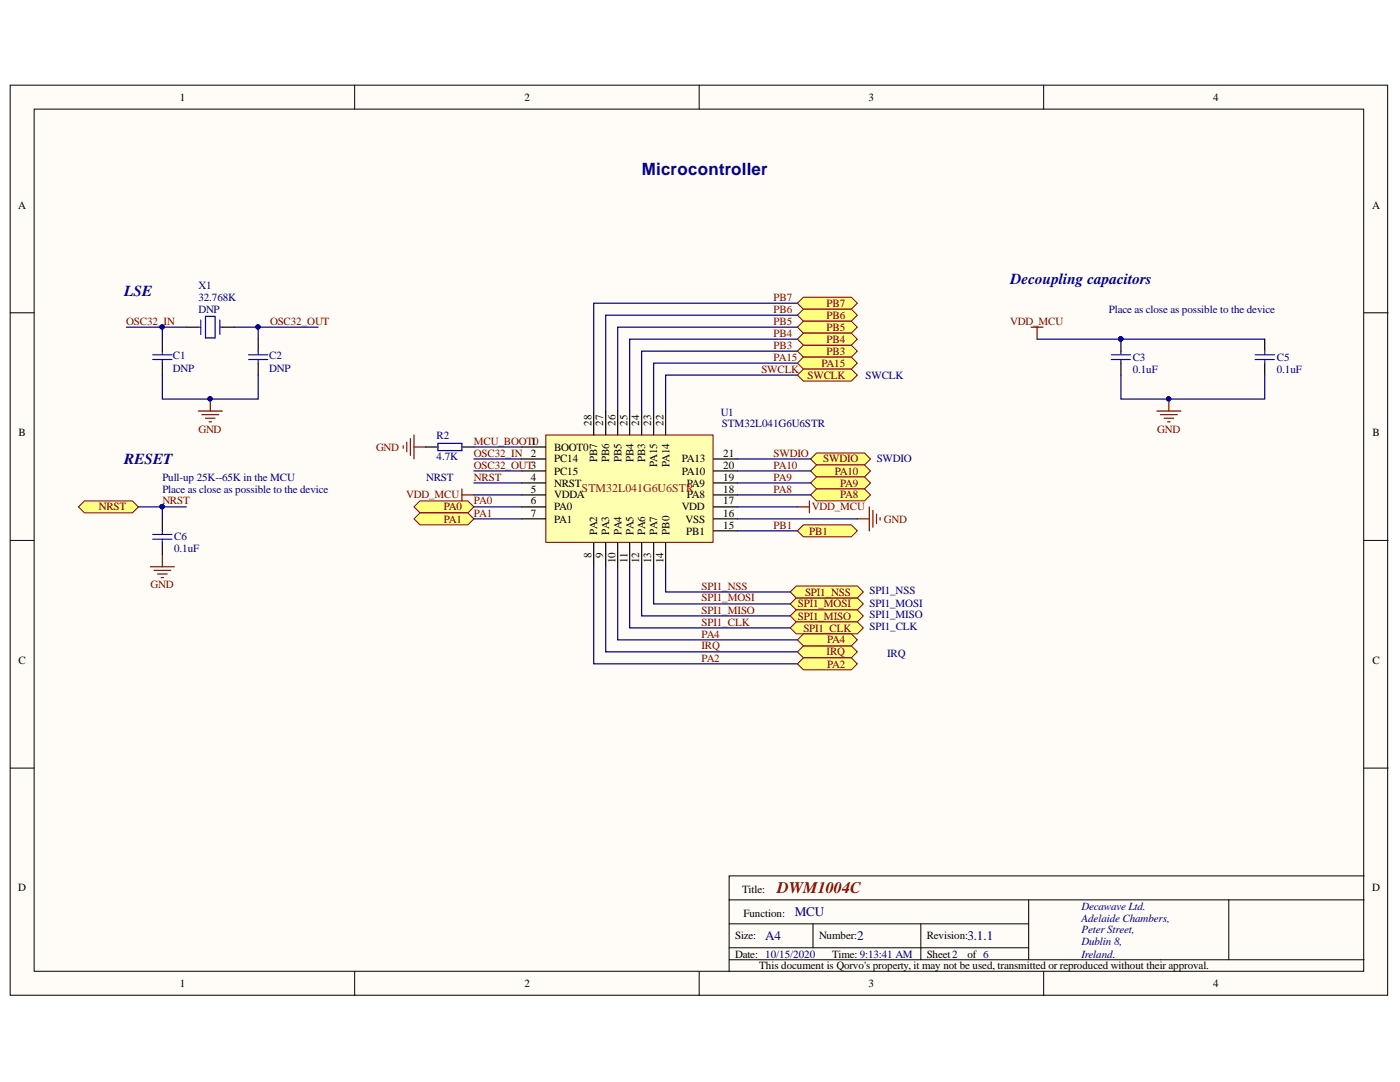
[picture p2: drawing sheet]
<svg xmlns="http://www.w3.org/2000/svg" width="279mm" height="216mm" viewBox="0 0 279 216" stroke-linecap="round" stroke-linejoin="round" font-family="sans-serif">
<defs><g id="words">
<text font-size="3.4" fill="#000080" x="128.1" y="34.9">Microcontroller</text>
<text font-size="3.2" fill="#800000" x="155.1" y="178.1">DWM1004C</text>
<g font-size="3" fill="#000080">
<text x="24.8" y="59.1">LSE</text>
<text x="201.7" y="56.8">Decoupling capacitors</text>
<text x="24.8" y="92.6">RESET</text>
</g>
<g font-size="2.6" fill="#000080">
<text x="158.6" y="182.8">MCU</text>
<text x="152.7" y="187.6">A4</text>
<text x="171.1" y="187.6">2</text>
<text x="193.1" y="187.6">3.1.1</text>
</g>
<text font-size="2.4" fill="#f00" x="116.1" y="98.2">STM32L041G6U6STR</text>
<g font-size="2.2">
<text x="35.9" y="20.1">1</text>
<text x="104.7" y="20.1">2</text>
<text x="173.4" y="20.1">3</text>
<text x="242.1" y="20.1">4</text>
<text x="3.6" y="41.6">A</text>
<text x="273.9" y="41.6">A</text>
<text x="3.7" y="87">B</text>
<text x="105.9" y="88.7">1</text>
<text x="110.6" y="89.9">BOOT0</text>
<text x="118" y="84.9" transform="rotate(-90 118 84.9)">28</text>
<text x="120.4" y="84.9" transform="rotate(-90 120.4 84.9)">27</text>
<text x="122.8" y="84.9" transform="rotate(-90 122.8 84.9)">26</text>
<text x="125.2" y="84.9" transform="rotate(-90 125.2 84.9)">25</text>
<text x="127.6" y="84.9" transform="rotate(-90 127.6 84.9)">24</text>
<text x="130" y="84.9" transform="rotate(-90 130 84.9)">23</text>
<text x="132.4" y="84.9" transform="rotate(-90 132.4 84.9)">22</text>
<text x="273.9" y="87">B</text>
<text x="105.9" y="91.1">2</text>
<text x="105.9" y="95.9">4</text>
<text x="110.6" y="92.3">PC14</text>
<text x="110.6" y="94.7">PC15</text>
<text x="119.2" y="92.2" transform="rotate(-90 119.2 92.2)">PB7</text>
<text x="121.6" y="92.2" transform="rotate(-90 121.6 92.2)">PB6</text>
<text x="124" y="92.2" transform="rotate(-90 124 92.2)">PB5</text>
<text x="126.4" y="92.2" transform="rotate(-90 126.4 92.2)">PB4</text>
<text x="128.8" y="92.2" transform="rotate(-90 128.8 92.2)">PB3</text>
<text x="131.1" y="93.2" transform="rotate(-90 131.1 93.2)">PA15</text>
<text x="133.6" y="93.2" transform="rotate(-90 133.6 93.2)">PA14</text>
<text x="136" y="94.7">PA10</text>
<text x="136" y="92.3">PA13</text>
<text x="144.3" y="95.9">19</text>
<text x="144.3" y="93.5">20</text>
<text x="144.3" y="91.1">21</text>
<text x="105.9" y="98.3">5</text>
<text x="105.9" y="100.7">6</text>
<text x="110.6" y="97.1">NRST</text>
<text x="110.6" y="99.5">VDDA</text>
<text x="110.6" y="101.8">PA0</text>
<text x="136" y="101.8">VDD</text>
<text x="137.1" y="99.5">PA8</text>
<text x="137.1" y="97.1">PA9</text>
<text x="144.3" y="98.3">18</text>
<text x="144.3" y="100.7">17</text>
<text x="105.9" y="103.1">7</text>
<text x="110.6" y="104.3">PA1</text>
<text x="119.2" y="106.7" transform="rotate(-90 119.2 106.7)">PA2</text>
<text x="121.6" y="106.7" transform="rotate(-90 121.6 106.7)">PA3</text>
<text x="124" y="106.7" transform="rotate(-90 124 106.7)">PA4</text>
<text x="126.4" y="106.7" transform="rotate(-90 126.4 106.7)">PA5</text>
<text x="128.8" y="106.7" transform="rotate(-90 128.8 106.7)">PA6</text>
<text x="131.1" y="106.7" transform="rotate(-90 131.1 106.7)">PA7</text>
<text x="133.6" y="106.7" transform="rotate(-90 133.6 106.7)">PB0</text>
<text x="136.8" y="104.3">VSS</text>
<text x="137" y="106.7">PB1</text>
<text x="144.3" y="105.5">15</text>
<text x="144.3" y="103.1">16</text>
<text x="118" y="111.3" transform="rotate(-90 118 111.3)">8</text>
<text x="120.4" y="111.3" transform="rotate(-90 120.4 111.3)">9</text>
<text x="122.8" y="112.4" transform="rotate(-90 122.8 112.4)">10</text>
<text x="125.2" y="112.3" transform="rotate(-90 125.2 112.3)">11</text>
<text x="127.6" y="112.4" transform="rotate(-90 127.6 112.4)">12</text>
<text x="130" y="112.4" transform="rotate(-90 130 112.4)">13</text>
<text x="132.4" y="112.4" transform="rotate(-90 132.4 112.4)">14</text>
<text x="3.7" y="132.5">C</text>
<text x="273.9" y="132.5">C</text>
<text x="3.6" y="177.9">D</text>
<text x="148.1" y="178.1">Title:</text>
<text x="273.9" y="177.9">D</text>
<text x="148.4" y="183">Function:</text>
<text x="146.7" y="187.4">Size:</text>
<text x="146.7" y="191.1">Date: 10/15/2020</text>
<text x="163.5" y="187.4">Number:</text>
<text x="166.1" y="191.1">Time: 9:13:41 AM</text>
<text x="184.9" y="187.4">Revision:</text>
<text x="184.9" y="191.1">Sheet2</text>
<text x="193.1" y="191.1">of 6</text>
<text x="35.9" y="197">1</text>
<text x="104.7" y="197">2</text>
<text x="151.5" y="193.4">This document is Qorvo's property, it may not be used, transmitted or reproduced without their approval.</text>
<text x="173.4" y="197">3</text>
<text x="242.1" y="197">4</text>
</g>
<g font-size="2.2" fill="#000080">
<text x="39.6" y="57.7">X1</text>
<text x="39.6" y="62.4">DNP</text>
<text x="39.6" y="60.1">32.768K</text>
<text x="221.3" y="62.4">Place as close as possible to the device</text>
<text x="34.5" y="71.7">C1</text>
<text x="53.7" y="71.7">C2</text>
<text x="226.1" y="72">C3</text>
<text x="254.8" y="72">C5</text>
<text x="34.5" y="74.2">DNP</text>
<text x="53.7" y="74.2">DNP</text>
<text x="172.8" y="75.6">SWCLK</text>
<text x="226.1" y="74.3">0.1uF</text>
<text x="254.8" y="74.3">0.1uF</text>
<text x="143.8" y="83">U1</text>
<text x="87.1" y="87.5">R2</text>
<text x="144.1" y="85.2">STM32L041G6U6STR</text>
<text x="32.4" y="95.9">Pull-up 25K--65K in the MCU</text>
<text x="85" y="95.9">NRST</text>
<text x="87.1" y="91.9">4.7K</text>
<text x="175" y="92.1">SWDIO</text>
<text x="32.4" y="98.3">Place as close as possible to the device</text>
<text x="34.8" y="107.8">C6</text>
<text x="34.8" y="110.2">0.1uF</text>
<text x="173.5" y="118.6">SPI1_NSS</text>
<text x="173.5" y="121">SPI1_MOSI</text>
<text x="173.5" y="123.4">SPI1_MISO</text>
<text x="173.5" y="125.8">SPI1_CLK</text>
<text x="177.1" y="131">IRQ</text>
<text x="215.8" y="181.5">Decawave Ltd.</text>
<text x="215.8" y="183.9">Adelaide Chambers,</text>
<text x="215.8" y="186.2">Peter Street,</text>
<text x="215.8" y="188.6">Dublin 8,</text>
<text x="215.8" y="191.1">Ireland.</text>
</g>
<g font-size="2.2" fill="#800000">
<text x="25.2" y="64.8">OSC32_IN</text>
<text x="53.9" y="64.8">OSC32_OUT</text>
<text x="154.4" y="62.4">PB6</text>
<text x="154.4" y="60.1">PB7</text>
<text x="154.4" y="64.8">PB5</text>
<text x="165" y="61.2">PB7</text>
<text x="165" y="63.6">PB6</text>
<text x="165" y="66">PB5</text>
<text x="201.6" y="64.8">VDD_MCU</text>
<text x="154.4" y="72">PA15</text>
<text x="154.4" y="69.6">PB3</text>
<text x="154.4" y="67.2">PB4</text>
<text x="165" y="70.8">PB3</text>
<text x="165" y="68.4">PB4</text>
<text x="151.9" y="74.3">SWCLK</text>
<text x="161.2" y="75.6">SWCLK</text>
<text x="164" y="73.2">PA15</text>
<text x="39.6" y="86.4">GND</text>
<text x="75" y="89.9">GND</text>
<text x="94.6" y="88.7">MCU_BOOT0</text>
<text x="231" y="86.4">GND</text>
<text x="94.6" y="91.1">OSC32_IN</text>
<text x="94.6" y="93.5">OSC32_OUT3</text>
<text x="94.6" y="95.9">NRST</text>
<text x="154.4" y="91.1">SWDIO</text>
<text x="154.4" y="95.9">PA9</text>
<text x="154.4" y="93.5">PA10</text>
<text x="164.3" y="92.3">SWDIO</text>
<text x="166.6" y="94.7">PA10</text>
<text x="19.7" y="101.8">NRST</text>
<text x="32.4" y="100.7">NRST</text>
<text x="81" y="99.5">VDD_MCU</text>
<text x="88.6" y="101.8">PA0</text>
<text x="94.6" y="100.7">PA0</text>
<text x="154.4" y="98.3">PA8</text>
<text x="162" y="101.8">VDD_MCU</text>
<text x="167.7" y="97.1">PA9</text>
<text x="167.7" y="99.5">PA8</text>
<text x="88.6" y="104.3">PA1</text>
<text x="94.6" y="103.1">PA1</text>
<text x="154.4" y="105.5">PB1</text>
<text x="161.5" y="106.7">PB1</text>
<text x="176.4" y="104.3">GND</text>
<text x="30" y="117.4">GND</text>
<text x="140" y="117.7">SPI1_NSS</text>
<text x="160.7" y="118.8">SPI1_NSS</text>
<text x="140" y="120">SPI1_MOSI</text>
<text x="140" y="122.5">SPI1_MISO</text>
<text x="140" y="124.8">SPI1_CLK</text>
<text x="159.2" y="121.2">SPI1_MOSI</text>
<text x="159.2" y="123.7">SPI1_MISO</text>
<text x="140" y="129.6">IRQ</text>
<text x="140" y="127.2">PA4</text>
<text x="160.3" y="126">SPI1_CLK</text>
<text x="165" y="130.8">IRQ</text>
<text x="165.1" y="128.4">PA4</text>
<text x="140" y="132">PA2</text>
<text x="165.1" y="133.2">PA2</text>
</g>
</g></defs>
<g fill="#fffcf8" stroke="#000" stroke-width=".2">
<path d="M2 17h274.9v181.6h-274.9z"/>
<path d="M6.8 21.8h265.4v172h-265.4z"/>
</g>
<g fill="none" stroke="#000" stroke-width=".2">
<path d="M70.8 17v4.8M139.5 17v4.8M208.3 17v4.8M2 62.4h4.8M272.3 62.4h4.7M2 107.8h4.8M272.3 107.8h4.7M2 153.3h4.8M272.3 153.3h4.7M205.3 179.6v11.9M245.2 179.6h-99.7v14.3M272.3 179.6h-27.1v11.9"/>
<path d="M272.3 174.8h-126.8v4.8M70.8 193.9v4.8M139.5 193.9v4.8M145.5 184.3h59.8M145.5 191.5h126.8M145.5 189.1h59.8M162.3 184.3v4.8M183.8 184.3v7.2M208.3 193.9v4.8"/>
</g>
<g fill="none" stroke="#800000" stroke-width=".24">
<path d="M42 79.6v2.4M233.3 79.6v2.4M39.6 82h4.8M40.3 82.7h3.3M41 83.5h1.9M41.7 84.2h.5M80.5 89v.4M81.2 88.2v1.9M81.9 87.5v3.4M82.6 86.8v4.8M82.6 89.2h2.4M230.9 82h4.8"/>
<path d="M231.6 82.7h3.3M232.3 83.5h1.9M233 84.2h.5M30 113.1h4.8M30.7 113.8h3.4M31.4 114.5h2M32.2 115.2h.4M32.4 110.7v2.4M171.1 103.5h2.4M173.5 101.1v4.8M174.2 101.9v3.3M174.9 102.6v1.9"/>
<path d="M175.6 103.3v.5"/>
</g>
<g fill="#000080" stroke="#000080" stroke-width=".2">
<circle cx="32.4" cy="101.1" r=".43"/>
<circle cx="41.9" cy="79.6" r=".43"/>
<circle cx="233.2" cy="79.6" r=".43"/>
</g>
<g fill="#ffff80" stroke="#800000" stroke-width=".2">
<path d="M159.1 60.5l1.2-1.2h9.6l1.2 1.2-1.2 1.2h-9.6z" fill-rule="evenodd"/>
<path d="M159.1 62.9l1.2-1.2h9.6l1.2 1.2-1.2 1.2h-9.6z" fill-rule="evenodd"/>
<path d="M159.1 70.1l1.2-1.2h9.6l1.2 1.2-1.2 1.2h-9.6z" fill-rule="evenodd"/>
<path d="M159.1 72.5l1.2-1.2h9.6l1.2 1.2-1.2 1.2h-9.6z" fill-rule="evenodd"/>
<path d="M159.1 74.8l1.2-1.1h9.6l1.2 1.1-1.2 1.2h-9.6z" fill-rule="evenodd"/>
<path d="M161.8 91.6l1.2-1.2h9.5l1.2 1.2-1.2 1.2h-9.5z" fill-rule="evenodd"/>
<path d="M161.8 94l1.2-1.2h9.5l1.2 1.2-1.2 1.2h-9.5z" fill-rule="evenodd"/>
<path d="M161.8 96.4l1.2-1.2h9.5l1.2 1.2-1.2 1.2h-9.5z" fill-rule="evenodd"/>
<path d="M161.8 98.8l1.2-1.2h9.5l1.2 1.2-1.2 1.1h-9.5z" fill-rule="evenodd"/>
<path d="M159.1 105.9l1.2-1.2h9.6l1.2 1.2-1.2 1.2h-9.6z" fill-rule="evenodd"/>
<path d="M82.6 101.1l1.2-1.2h9.6l1.2 1.2-1.2 1.2h-9.6z" fill-rule="evenodd"/>
<path d="M82.6 103.5l1.2-1.2h9.6l1.2 1.2-1.2 1.2h-9.6z" fill-rule="evenodd"/>
<path d="M159.1 130.1l1.2-1.2h9.6l1.2 1.2-1.2 1.2h-9.6z" fill-rule="evenodd"/>
<path d="M157.7 120.5l1.2-1.2h12.2l1.2 1.2-1.2 1.2h-12.2z" fill-rule="evenodd"/>
<path d="M157.7 122.9l1.2-1.2h12.2l1.2 1.2-1.2 1.2h-12.2z" fill-rule="evenodd"/>
<path d="M157.7 125.3l1.2-1.2h12.2l1.2 1.2-1.2 1.2h-12.2z" fill-rule="evenodd"/>
<path d="M157.7 118.1l1.2-1.2h12.2l1.2 1.2-1.2 1.2h-12.2z" fill-rule="evenodd"/>
<path d="M159.1 132.5l1.2-1.2h9.6l1.2 1.2-1.2 1.2h-9.6z" fill-rule="evenodd"/>
<path d="M15.7 101.1l1.2-1.2h9.5l1.2 1.2-1.2 1.2h-9.5z" fill-rule="evenodd"/>
</g>
<g fill="none" stroke="#000" stroke-width=".24">
<path d="M32.4 67.7v2.4M32.4 72.5v2.3M37.2 65.3h2.4M44.4 65.3h2.3M51.5 67.7v2.4M51.5 72.5v2.3M223.7 67.7v2.4M223.7 72.5v2.3M252.4 67.7v2.4M252.4 72.5v2.3M85 89.2h2.4M92.2 89.2h2.4"/>
<path d="M32.4 103.5v2.4M32.4 108.3v2.4"/>
</g>
<g fill="none" stroke="#00f" stroke-width=".24">
<path d="M30.5 70.8h3.8M30.5 71.7h3.8M32.4 70.1v.7M32.4 71.7v.8M39.6 65.3h.5M40.1 63.9v2.8M41 63.1h1.9v4.3h-1.9zM43.9 63.9v2.8M43.9 65.3h.5M49.6 70.8h3.8M49.6 71.7h3.8M51.5 70.1v.7"/>
<path d="M51.5 71.7v.8M221.8 70.8h3.8M221.8 71.7h3.8M223.7 70.1v.7M223.7 71.7v.8M250.5 70.8h3.8M250.5 71.7h3.8M252.4 70.1v.7M252.4 71.7v.8M87.4 88.5h4.8v1.4h-4.8zM30.5 106.6h3.8M30.5 107.6h3.8"/>
<path d="M32.4 105.9v.7M32.4 107.6v.7"/>
</g>
<circle cx="223.7" cy="67.6" r=".43" fill="#000080" stroke="#000080" stroke-width=".2"/>
<path d="M159.1 127.7l1.2-1.2h9.6l1.2 1.2-1.2 1.2h-9.6z" fill-rule="evenodd" fill="#ffff80" stroke="#800000" stroke-width=".2"/>
<path d="M108.9 86.8h33.4v21.4h-33.4z" fill="#ffffb0" stroke="#800000" stroke-width=".2"/>
<g fill="none" stroke="#000" stroke-width=".24">
<path d="M104.1 89.2h4.8M104.1 91.6h4.8M104.1 94h4.8M104.1 96.4h4.8M104.1 98.8h4.8M118.5 82v4.8M120.9 82v4.8M123.3 82v4.8M125.7 82v4.8M128.1 82v4.8M130.4 82v4.8M132.8 82v4.8"/>
<path d="M142.4 91.6h4.8M142.4 94h4.8M142.4 96.4h4.8M142.4 98.8h4.8M104.1 101.1h4.8M104.1 103.5h4.8M118.5 108.3v4.8M120.9 108.3v4.8M123.3 108.3v4.8M125.7 108.3v4.8M128.1 108.3v4.8M130.4 108.3v4.8"/>
<path d="M132.8 108.3v4.8M142.4 101.1h4.8M142.4 103.5h4.8M142.4 105.9h4.8"/>
</g>
<g fill="#ffff80" stroke="#800000" stroke-width=".2">
<path d="M159.1 65.3l1.2-1.2h9.6l1.2 1.2-1.2 1.2h-9.6z" fill-rule="evenodd"/>
<path d="M159.1 67.7l1.2-1.2h9.6l1.2 1.2-1.2 1.2h-9.6z" fill-rule="evenodd"/>
</g>
<path d="M205.8 65.3h2.4M207 65.3v2.4M92.2 97.6v2.3M92.2 98.8h2.4M161.5 99.9v2.4M159.1 101.1h2.4" fill="none" stroke="#800000" stroke-width=".24"/>
<g fill="none" stroke="#000080" stroke-width=".24">
<path d="M25.2 65.3h7.2M32.4 74.8v4.8h19.1v-4.8M37.2 65.3h-4.8v2.4M46.7 65.3h4.8v2.4M51.5 65.3h12M159.1 74.8h-26.3v7.2M159.1 72.5h-28.7v9.5M159.1 70.1h-31v11.9M159.1 67.7h-33.4v14.3M159.1 65.3h-35.8v16.7M159.1 60.5h-40.6v21.5M159.1 62.9h-38.2v19.1"/>
<path d="M207 67.7h45.4M223.7 74.8v4.8h28.7v-4.8M94.6 96.4h9.5M94.6 91.6h9.5M94.6 98.8h9.5M94.6 94h9.5M94.6 89.2h9.5M147.2 96.4h14.6M147.2 91.6h14.6M147.2 98.8h14.6M147.2 94h14.6M27.6 101.1h4.8"/>
<path d="M37.2 101.1h-4.8v2.4M94.6 103.5h9.5M94.6 101.1h9.5M118.5 113.1v19.4h40.6M120.9 113.1v17h38.2M123.3 113.1v14.6h35.8M125.7 113.1v12.2h32M128.1 113.1v9.8h29.6M130.4 113.1v7.4h27.3M132.8 113.1v5h24.9M147.2 103.5h23.9M147.2 101.1h11.9"/>
<path d="M147.2 105.9h11.9"/>
</g>
<g fill="#000080" stroke="#000080" stroke-width=".2">
<circle cx="32.4" cy="101.1" r=".43"/>
<circle cx="32.4" cy="65.2" r=".43"/>
<circle cx="51.5" cy="65.2" r=".43"/>
<circle cx="223.7" cy="67.6" r=".43"/>
<circle cx="41.9" cy="79.6" r=".43"/>
<circle cx="233.2" cy="79.6" r=".43"/>
</g>
<use href="#words"/>
</svg>
